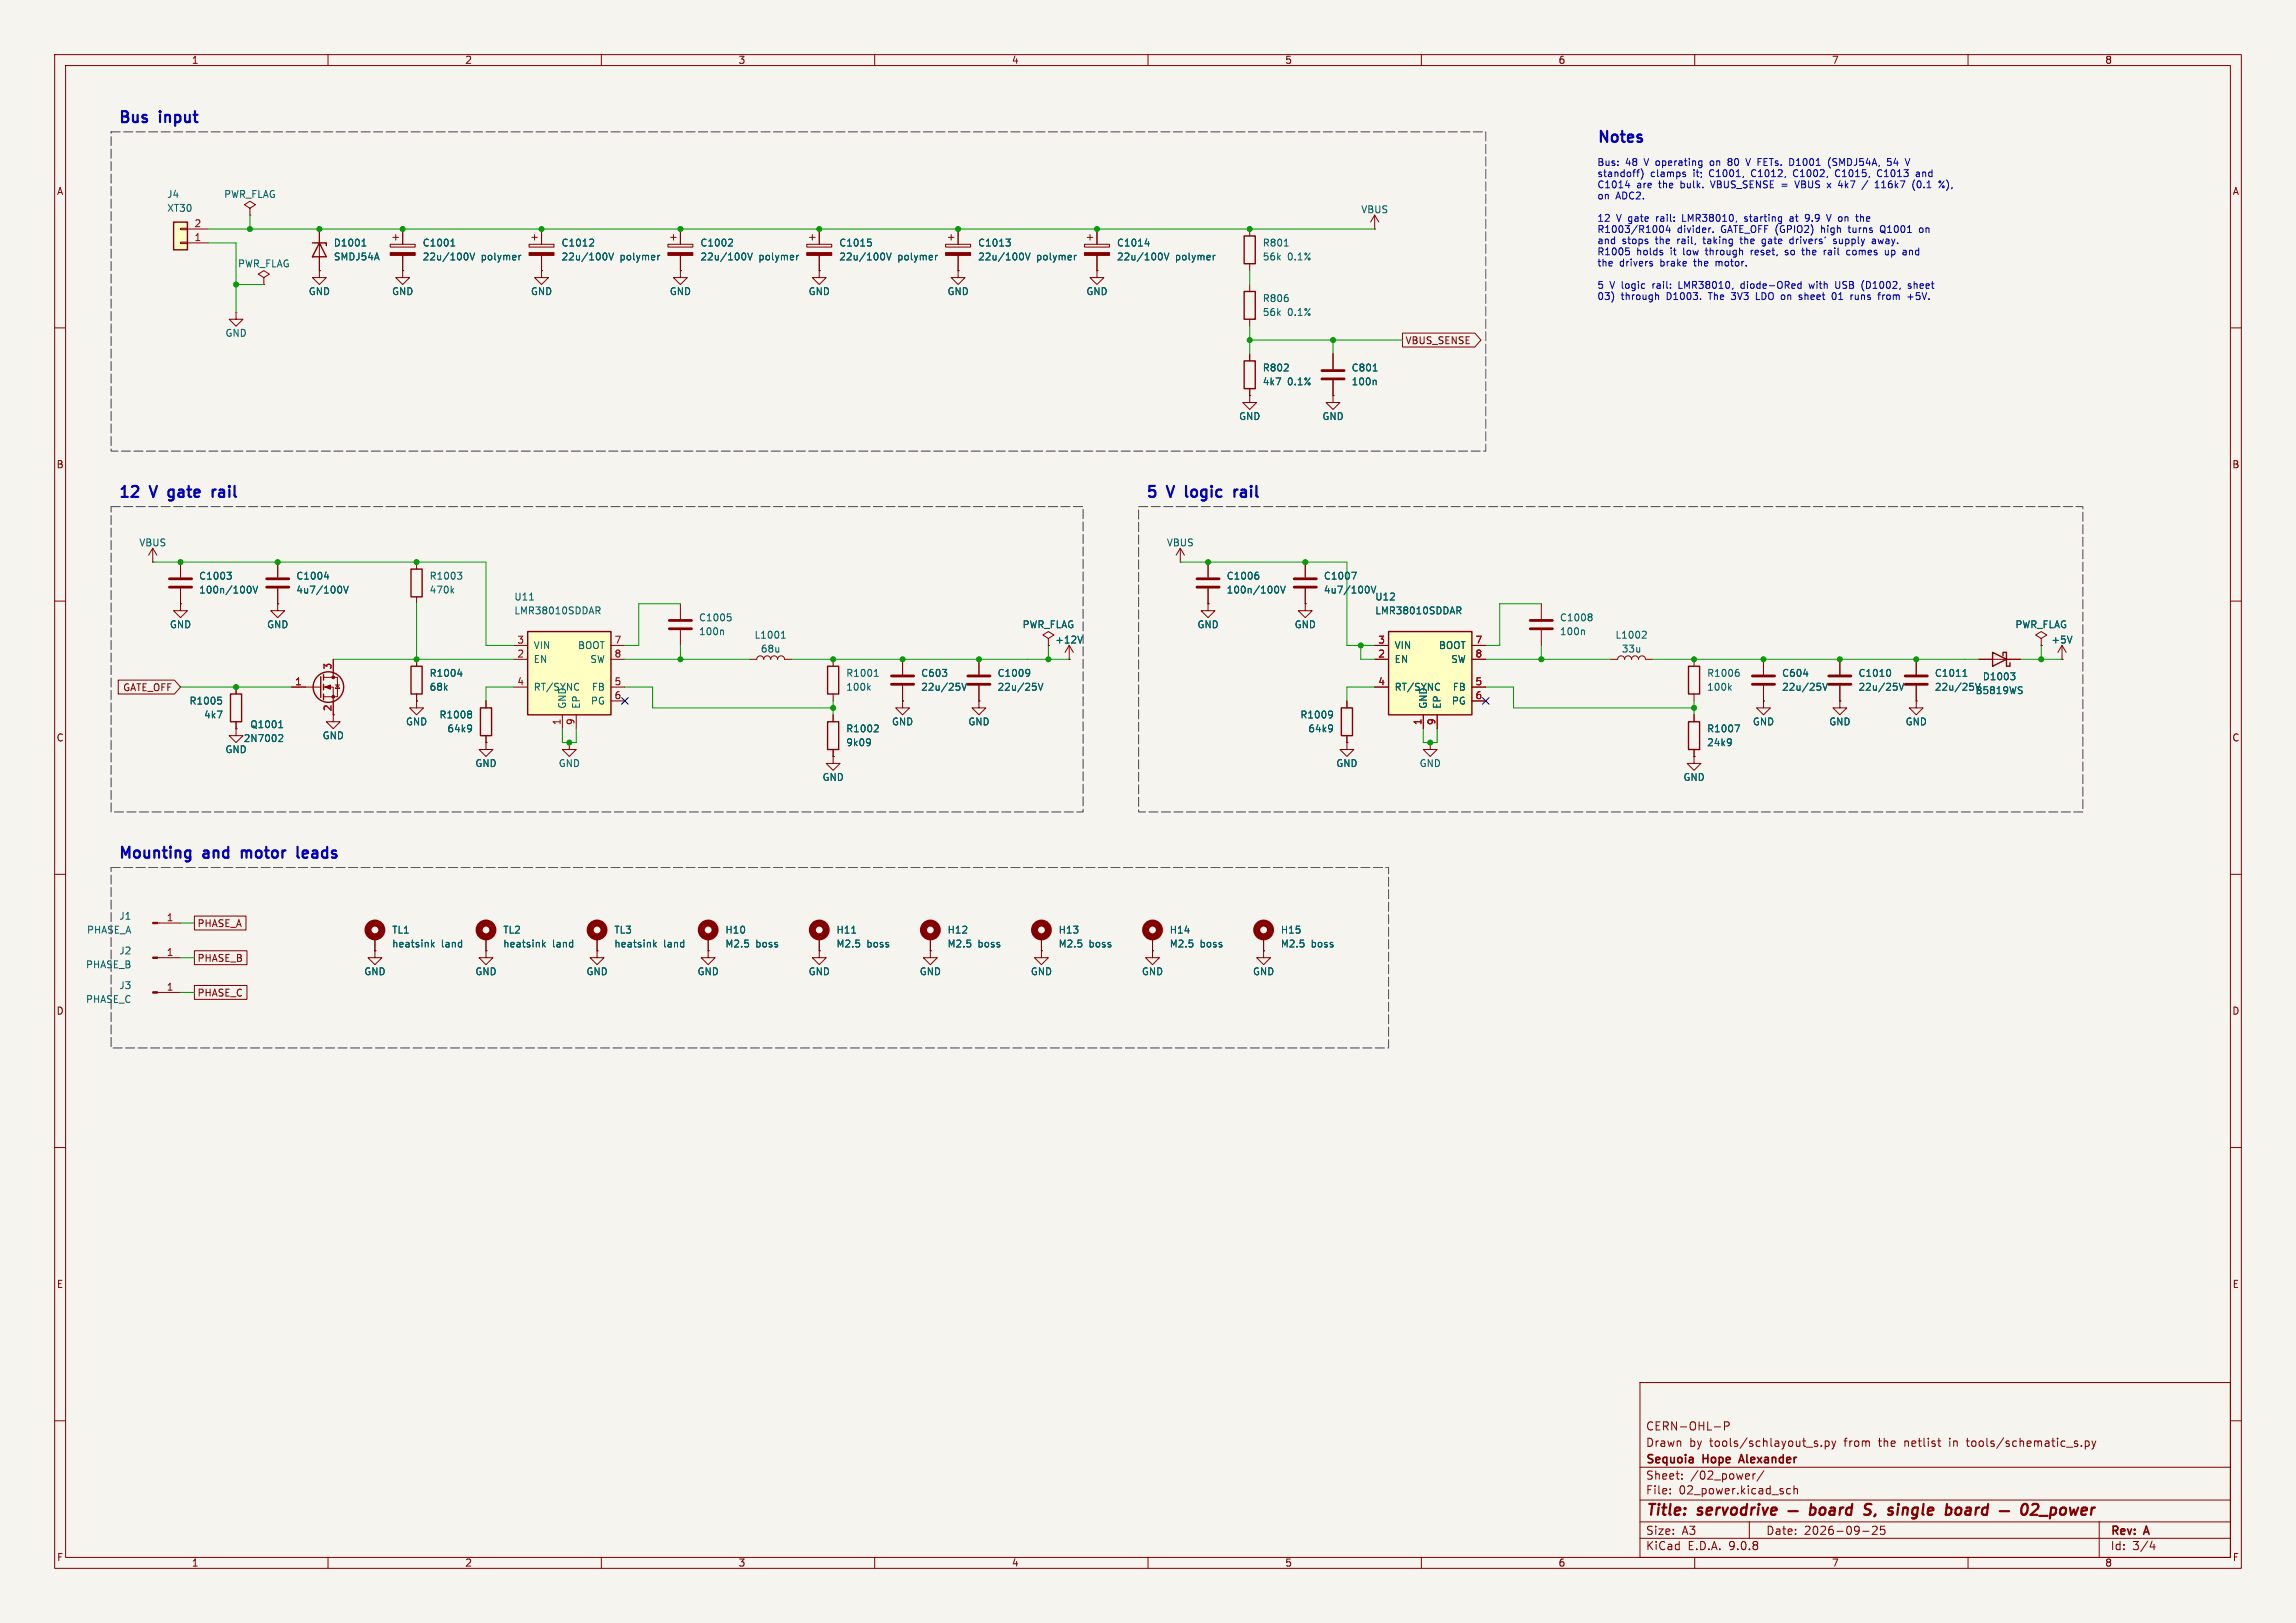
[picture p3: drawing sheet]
<svg xmlns="http://www.w3.org/2000/svg" width="420mm" height="297mm" viewBox="0 0 420 297" stroke-linecap="round" stroke-linejoin="round" font-family="sans-serif">
<defs><g id="words">
<g font-size="2.8" fill="#0000c2">
<text x="21.6" y="22.6">Bus</text>
<text x="29.3" y="22.6">input</text>
<text x="292.1" y="27.1">Notes</text>
<text x="21.6" y="91.2">12</text>
<text x="27.7" y="91.2">V</text>
<text x="31.8" y="91.2">gate</text>
<text x="40.6" y="91.2">rail</text>
<text x="209.5" y="91.2">5</text>
<text x="213.8" y="91.2">V</text>
<text x="217.8" y="91.2">logic</text>
<text x="227.5" y="91.2">rail</text>
<text x="21.6" y="157.2">Mounting</text>
<text x="37.3" y="157.2">and</text>
<text x="45.1" y="157.2">motor</text>
<text x="56.1" y="157.2">leads</text>
</g>
<g font-size="2.8" fill="#840000">
<text x="301" y="277.9">Title:</text>
<text x="310.6" y="277.9">servodrive</text>
<text x="343.5" y="277.9">S,</text>
<text x="348.7" y="277.9">single</text>
<text x="360" y="277.9">board</text>
</g>
<g font-size="2.1" fill="#840000">
<text x="301" y="262">CERN-OHL-P</text>
<text x="301" y="268.2">Sequoia</text>
<text x="301" y="265">Drawn</text>
<text x="309" y="265">by</text>
<text x="311.6" y="268.2">Hope</text>
<text x="312.8" y="265">tools/schlayout_s.py</text>
<text x="318.9" y="268.2">Alexander</text>
<text x="337.5" y="265">from</text>
<text x="344" y="265">the</text>
<text x="348.8" y="265">netlist</text>
<text x="357.1" y="265">in</text>
<text x="360.5" y="265">tools/schematic_s.py</text>
<text x="301" y="273.7">File:</text>
<text x="301" y="271">Sheet:</text>
<text x="307.1" y="273.7">02_power.kicad_sch</text>
<text x="309.2" y="271">/02_power/</text>
<text x="301" y="281.1">Size:</text>
<text x="307.6" y="281.1">A3</text>
<text x="323" y="281.1">Date:</text>
<text x="330" y="281.1">2026-09-25</text>
<text x="386" y="281.3">Rev:</text>
<text x="392.4" y="281.3">A</text>
<text x="301" y="283.9">KiCad</text>
<text x="308.7" y="283.9">E.D.A.</text>
<text x="316.3" y="283.9">9.0.8</text>
<text x="386" y="283.9">Id:</text>
<text x="390.1" y="283.9">3/4</text>
</g>
<g font-size="1.8" fill="#840000">
<text x="35" y="11.9">1</text>
<text x="85" y="11.9">2</text>
<text x="135" y="11.9">3</text>
<text x="185" y="11.9">4</text>
<text x="235" y="11.9">5</text>
<text x="285" y="11.9">6</text>
<text x="335" y="11.9">7</text>
<text x="385" y="11.9">8</text>
<text x="10.3" y="35.9">A</text>
<text x="408.3" y="35.9">A</text>
<text x="257" y="63.2">VBUS_SENSE</text>
<text x="10.3" y="85.9">B</text>
<text x="408.2" y="85.9">B</text>
<text x="22.4" y="126.7">GATE_OFF</text>
<text x="60.7" y="130.2" transform="rotate(-90 60.7 130.2)">2</text>
<text x="10.3" y="135.9">C</text>
<text x="408.2" y="135.9">C</text>
<text x="36" y="169.9">PHASE_A</text>
<text x="36" y="176.2">PHASE_B</text>
<text x="10.3" y="185.9">D</text>
<text x="36" y="182.6">PHASE_C</text>
<text x="408.2" y="185.9">D</text>
<text x="10.3" y="235.9">E</text>
<text x="408.3" y="235.9">E</text>
<text x="10.3" y="285.9">F</text>
<text x="35" y="286.9">1</text>
<text x="85" y="286.9">2</text>
<text x="135" y="286.9">3</text>
<text x="185" y="286.9">4</text>
<text x="235" y="286.9">5</text>
<text x="285" y="286.9">6</text>
<text x="335" y="286.9">7</text>
<text x="385" y="286.9">8</text>
<text x="408.3" y="285.9">F</text>
</g>
<g font-size="1.8" fill="#0000c2">
<text x="292.1" y="30.7">Bus:</text>
<text x="292.1" y="32.7">standoff)</text>
<text x="292.1" y="34.8">C1014</text>
<text x="297.3" y="30.7">48</text>
<text x="299.4" y="34.8">are</text>
<text x="300.9" y="30.7">V operating</text>
<text x="301.9" y="32.7">clamps</text>
<text x="303.6" y="34.8">the</text>
<text x="307.7" y="34.8">bulk.</text>
<text x="309.9" y="32.7">it;</text>
<text x="313" y="32.7">C1001,</text>
<text x="313.3" y="30.7">on</text>
<text x="313.5" y="34.8">VBUS_SENSE</text>
<text x="316.8" y="30.7">80</text>
<text x="320.4" y="30.7">V FETs.</text>
<text x="320.9" y="32.7">C1012,</text>
<text x="328.6" y="30.7">D1001</text>
<text x="328.7" y="32.7">C1002,</text>
<text x="329.3" y="34.8">VBUS</text>
<text x="335.9" y="30.7">(SMDJ54A,</text>
<text x="336.6" y="32.7">C1015,</text>
<text x="337.6" y="34.8">4k7</text>
<text x="344.5" y="32.7">C1013</text>
<text x="344.7" y="34.8">116k7</text>
<text x="346.9" y="30.7">54</text>
<text x="351.7" y="34.8">(0.1</text>
<text x="351.8" y="32.7">and</text>
<text x="356.8" y="34.8">%),</text>
<text x="292.1" y="36.8">on</text>
<text x="292.1" y="40.9">12</text>
<text x="295.6" y="36.8">ADC2.</text>
<text x="295.7" y="40.9">V gate</text>
<text x="303.2" y="40.9">rail:</text>
<text x="308.2" y="40.9">LMR38010,</text>
<text x="319.8" y="40.9">starting</text>
<text x="328.3" y="40.9">at</text>
<text x="331.3" y="40.9">9.9</text>
<text x="335.5" y="40.9">V on</text>
<text x="341.2" y="40.9">the</text>
<text x="292.1" y="43">R1003/R1004</text>
<text x="292.1" y="45">and</text>
<text x="292.1" y="47">R1005</text>
<text x="296.7" y="45">stops</text>
<text x="299.4" y="47">holds</text>
<text x="303" y="45">the</text>
<text x="305.7" y="47">it</text>
<text x="306.8" y="43">divider.</text>
<text x="307.1" y="45">rail,</text>
<text x="308.2" y="47">low</text>
<text x="312.1" y="45">taking</text>
<text x="312.5" y="47">through</text>
<text x="314.9" y="43">GATE_OFF (GPIO2)</text>
<text x="319.1" y="45">the</text>
<text x="320.9" y="47">reset,</text>
<text x="323.2" y="45">gate</text>
<text x="327.4" y="47">so</text>
<text x="328.5" y="45">drivers'</text>
<text x="330.8" y="47">the</text>
<text x="333.6" y="43">high</text>
<text x="334.9" y="47">rail</text>
<text x="336.7" y="45">supply</text>
<text x="338.8" y="43">turns</text>
<text x="339.3" y="47">comes</text>
<text x="343.9" y="45">away.</text>
<text x="344.8" y="43">Q1001</text>
<text x="346.5" y="47">up</text>
<text x="350" y="47">and</text>
<text x="352.2" y="43">on</text>
<text x="292.1" y="49.1">the</text>
<text x="292.1" y="53.2">5</text>
<text x="294.5" y="53.2">V logic</text>
<text x="296.2" y="49.1">drivers</text>
<text x="302.6" y="53.2">rail:</text>
<text x="303.8" y="49.1">brake</text>
<text x="307.5" y="53.2">LMR38010,</text>
<text x="310.2" y="49.1">the</text>
<text x="314.3" y="49.1">motor.</text>
<text x="319.1" y="53.2">diode-ORed</text>
<text x="331.8" y="53.2">with</text>
<text x="336.8" y="53.2">USB</text>
<text x="341.8" y="53.2">(D1002,</text>
<text x="350.5" y="53.2">sheet</text>
<text x="292.1" y="55.2">03)</text>
<text x="296.5" y="55.2">through</text>
<text x="305" y="55.2">D1003.</text>
<text x="312.8" y="55.2">The</text>
<text x="317.2" y="55.2">3V3</text>
<text x="321.9" y="55.2">LDO on</text>
<text x="330.2" y="55.2">sheet</text>
<text x="336.4" y="55.2">01</text>
<text x="340" y="55.2">runs</text>
<text x="345.3" y="55.2">from</text>
<text x="350.8" y="55.2">+5V.</text>
</g>
<g font-size="1.8" fill="#006464">
<text x="30.5" y="36.4">J4</text>
<text x="30.5" y="39">XT30</text>
<text x="40.9" y="36.4">PWR_FLAG</text>
<text x="248.9" y="39.2">VBUS</text>
<text x="61" y="47.9">SMDJ54A</text>
<text x="61" y="45.3">D1001</text>
<text x="77.2" y="47.9">22u/100V</text>
<text x="77.2" y="45.3">C1001</text>
<text x="88" y="47.9">polymer</text>
<text x="102.6" y="47.9">22u/100V</text>
<text x="102.6" y="45.3">C1012</text>
<text x="113.4" y="47.9">polymer</text>
<text x="128" y="47.9">22u/100V</text>
<text x="128" y="45.3">C1002</text>
<text x="138.8" y="47.9">polymer</text>
<text x="153.4" y="47.9">22u/100V</text>
<text x="153.4" y="45.3">C1015</text>
<text x="164.2" y="47.9">polymer</text>
<text x="178.8" y="47.9">22u/100V</text>
<text x="178.8" y="45.3">C1013</text>
<text x="189.6" y="47.9">polymer</text>
<text x="204.2" y="47.9">22u/100V</text>
<text x="204.2" y="45.3">C1014</text>
<text x="215" y="47.9">polymer</text>
<text x="230.9" y="45.3">R801</text>
<text x="230.9" y="47.9">56k</text>
<text x="235.5" y="47.9">0.1%</text>
<text x="43.4" y="49.1">PWR_FLAG</text>
<text x="56.4" y="54.2">GND</text>
<text x="71.6" y="54.2">GND</text>
<text x="97" y="54.2">GND</text>
<text x="122.4" y="54.2">GND</text>
<text x="147.8" y="54.2">GND</text>
<text x="173.2" y="54.2">GND</text>
<text x="198.6" y="54.2">GND</text>
<text x="230.9" y="55.5">R806</text>
<text x="230.9" y="58">56k</text>
<text x="235.5" y="58">0.1%</text>
<text x="41.1" y="61.8">GND</text>
<text x="230.9" y="68.2">R802</text>
<text x="230.9" y="70.7">4k7</text>
<text x="235.5" y="70.7">0.1%</text>
<text x="247.2" y="68.2">C801</text>
<text x="247.2" y="70.7">100n</text>
<text x="226.6" y="77.1">GND</text>
<text x="241.8" y="77.1">GND</text>
<text x="25.4" y="100.2">VBUS</text>
<text x="213.3" y="100.2">VBUS</text>
<text x="36.3" y="106.3">C1003</text>
<text x="54.1" y="106.3">C1004</text>
<text x="78.5" y="106.3">R1003</text>
<text x="224.3" y="106.3">C1006</text>
<text x="242.1" y="106.3">C1007</text>
<text x="36.3" y="108.8">100n/100V</text>
<text x="54.1" y="108.8">4u7/100V</text>
<text x="78.5" y="108.8">470k</text>
<text x="94" y="110.1">U11</text>
<text x="94" y="112.6">LMR38010SDDAR</text>
<text x="127.8" y="113.9">C1005</text>
<text x="224.3" y="108.8">100n/100V</text>
<text x="242.1" y="108.8">4u7/100V</text>
<text x="251.5" y="110.1">U12</text>
<text x="251.5" y="112.6">LMR38010SDDAR</text>
<text x="285.3" y="113.9">C1008</text>
<text x="31" y="115.2">GND</text>
<text x="48.8" y="115.2">GND</text>
<text x="97.5" y="119">VIN</text>
<text x="105.6" y="119">BOOT</text>
<text x="127.8" y="116.4">100n</text>
<text x="137.9" y="117.1">L1001</text>
<text x="139.1" y="119.6">68u</text>
<text x="187" y="115.2">PWR_FLAG</text>
<text x="192.9" y="118">+12V</text>
<text x="218.9" y="115.2">GND</text>
<text x="236.7" y="115.2">GND</text>
<text x="255" y="119">VIN</text>
<text x="263.1" y="119">BOOT</text>
<text x="285.3" y="116.4">100n</text>
<text x="295.4" y="117.1">L1002</text>
<text x="296.6" y="119.6">33u</text>
<text x="368.6" y="115.2">PWR_FLAG</text>
<text x="375.2" y="118">+5V</text>
<text x="78.5" y="124.1">R1004</text>
<text x="97.5" y="121.5">EN</text>
<text x="107.9" y="121.5">SW</text>
<text x="154.7" y="124.1">R1001</text>
<text x="168.4" y="124.1">C603</text>
<text x="182.4" y="124.1">C1009</text>
<text x="255" y="121.5">EN</text>
<text x="265.4" y="121.5">SW</text>
<text x="312.2" y="124.1">R1006</text>
<text x="325.9" y="124.1">C604</text>
<text x="339.9" y="124.1">C1010</text>
<text x="353.8" y="124.1">C1011</text>
<text x="362.6" y="124.7">D1003</text>
<text x="34.6" y="129.1">R1005</text>
<text x="37.2" y="131.7">4k7</text>
<text x="78.5" y="126.6">68k</text>
<text x="80.3" y="131.7">R1008</text>
<text x="97.5" y="126.6">RT/SYNC</text>
<text x="103.7" y="129.8" transform="rotate(-90 103.7 129.8)">GND</text>
<text x="106.3" y="129.8" transform="rotate(-90 106.3 129.8)">EP</text>
<text x="108" y="129.1">PG</text>
<text x="108.2" y="126.6">FB</text>
<text x="154.7" y="126.6">100k</text>
<text x="168.4" y="126.6">22u/25V</text>
<text x="182.4" y="126.6">22u/25V</text>
<text x="237.8" y="131.7">R1009</text>
<text x="255" y="126.6">RT/SYNC</text>
<text x="261.2" y="129.8" transform="rotate(-90 261.2 129.8)">GND</text>
<text x="263.8" y="129.8" transform="rotate(-90 263.8 129.8)">EP</text>
<text x="265.5" y="129.1">PG</text>
<text x="265.7" y="126.6">FB</text>
<text x="312.2" y="126.6">100k</text>
<text x="325.9" y="126.6">22u/25V</text>
<text x="339.9" y="126.6">22u/25V</text>
<text x="353.8" y="126.6">22u/25V</text>
<text x="361.3" y="127.2">B5819WS</text>
<text x="44.5" y="136">2N7002</text>
<text x="45.7" y="133.5">Q1001</text>
<text x="58.9" y="135.5">GND</text>
<text x="74.2" y="132.9">GND</text>
<text x="81.7" y="134.2">64k9</text>
<text x="154.7" y="134.2">R1002</text>
<text x="154.7" y="136.8">9k09</text>
<text x="163.1" y="132.9">GND</text>
<text x="177" y="132.9">GND</text>
<text x="239.2" y="134.2">64k9</text>
<text x="312.2" y="134.2">R1007</text>
<text x="312.2" y="136.8">24k9</text>
<text x="320.5" y="132.9">GND</text>
<text x="334.5" y="132.9">GND</text>
<text x="348.5" y="132.9">GND</text>
<text x="41.1" y="138">GND</text>
<text x="86.9" y="140.6">GND</text>
<text x="102.1" y="140.6">GND</text>
<text x="150.4" y="143.1">GND</text>
<text x="244.3" y="140.6">GND</text>
<text x="259.6" y="140.6">GND</text>
<text x="307.8" y="143.1">GND</text>
<text x="15.8" y="171">PHASE_A</text>
<text x="21.7" y="168.5">J1</text>
<text x="71.6" y="173.6">heatsink</text>
<text x="71.6" y="171">TL1</text>
<text x="80.7" y="173.6">land</text>
<text x="92" y="173.6">heatsink</text>
<text x="92" y="171">TL2</text>
<text x="101.1" y="173.6">land</text>
<text x="112.3" y="173.6">heatsink</text>
<text x="112.3" y="171">TL3</text>
<text x="121.4" y="173.6">land</text>
<text x="132.6" y="171">H10</text>
<text x="132.6" y="173.6">M2.5</text>
<text x="138.2" y="173.6">boss</text>
<text x="152.9" y="171">H11</text>
<text x="152.9" y="173.6">M2.5</text>
<text x="158.6" y="173.6">boss</text>
<text x="173.2" y="171">H12</text>
<text x="173.2" y="173.6">M2.5</text>
<text x="178.9" y="173.6">boss</text>
<text x="193.6" y="171">H13</text>
<text x="193.6" y="173.6">M2.5</text>
<text x="199.2" y="173.6">boss</text>
<text x="213.9" y="171">H14</text>
<text x="213.9" y="173.6">M2.5</text>
<text x="219.5" y="173.6">boss</text>
<text x="234.2" y="171">H15</text>
<text x="234.2" y="173.6">M2.5</text>
<text x="239.8" y="173.6">boss</text>
<text x="15.6" y="177.4">PHASE_B</text>
<text x="21.7" y="174.9">J2</text>
<text x="66.5" y="178.7">GND</text>
<text x="86.9" y="178.7">GND</text>
<text x="107.2" y="178.7">GND</text>
<text x="127.5" y="178.7">GND</text>
<text x="147.8" y="178.7">GND</text>
<text x="168.1" y="178.7">GND</text>
<text x="188.5" y="178.7">GND</text>
<text x="208.8" y="178.7">GND</text>
<text x="229.1" y="178.7">GND</text>
<text x="15.6" y="183.7">PHASE_C</text>
<text x="21.7" y="181.2">J3</text>
</g>
<g font-size="1.8" fill="#a90000">
<text x="35.5" y="41.7">2</text>
<text x="35.5" y="44.2">1</text>
<text x="94.5" y="117.9">3</text>
<text x="112.3" y="117.9">7</text>
<text x="252" y="117.9">3</text>
<text x="269.8" y="117.9">7</text>
<text x="53.9" y="125.5">1</text>
<text x="60.7" y="122.6" transform="rotate(-90 60.7 122.6)">3</text>
<text x="94.5" y="120.4">2</text>
<text x="94.5" y="125.5">4</text>
<text x="112.3" y="120.4">8</text>
<text x="112.3" y="125.5">5</text>
<text x="252" y="120.4">2</text>
<text x="252" y="125.5">4</text>
<text x="269.8" y="120.4">8</text>
<text x="269.8" y="125.5">5</text>
<text x="112.3" y="128">6</text>
<text x="269.8" y="128">6</text>
<text x="102.6" y="132.8" transform="rotate(-90 102.6 132.8)">1</text>
<text x="105.2" y="132.8" transform="rotate(-90 105.2 132.8)">9</text>
<text x="260.1" y="132.8" transform="rotate(-90 260.1 132.8)">1</text>
<text x="262.6" y="132.8" transform="rotate(-90 262.6 132.8)">9</text>
<text x="30.4" y="168.7">1</text>
<text x="30.4" y="175">1</text>
<text x="30.4" y="181.4">1</text>
</g>
</g></defs>
<path d="M0 0h420v297h-420z" fill="#f5f4ef" stroke="#f5f4ef" stroke-width=".18"/>
<g fill="none" stroke="#840000" stroke-width=".18">
<path d="M10 10h400v277h-400zM12 12h396v273h-396zM60 10v2M110 10v2M160 10v2M210 10v2M260 10v2M310 10v2M360 10v2M198.4 44.7h4.5v.5h-4.5zM198.9 43.4h1M199.4 42.9v1"/>
<path d="M200.7 49.5v1.3h1.2l-1.2 1.3-1.3-1.3h1.3M200.7 49.5h.1M200.7 41.9v2.8M200.7 46.7v2.8M228.6 41.9v1.3M228.6 48.3v1.2M228.6 52.1v1.2M228.6 58.4v1.3M10 60h2M243.8 72.4v1.3h1.3l-1.3 1.2-1.2-1.2h1.2M243.8 72.4h.1M243.8 64.8v2.8"/>
<path d="M243.8 69.6v2.8M408 60h2M10 110h2M27.9 102.9h.1M27.9 100.3l-.7 1.3M27.9 100.3l.8 1.3M27.9 100.3v2.6M33 102.9v2.8M33 107.7v2.8M50.8 102.9v2.8M50.8 107.7v2.8M76.2 102.9v1.2"/>
<path d="M76.2 109.2v1.3M124.5 110.5v2.8M124.5 115.3v2.8M191.8 116.8l1-.6-1-.6-1 .6 1 .6v1.3M191.8 118.1h.1M195.6 118.1l-.8 1.3M195.6 118.1l.7 1.3M195.6 118.1v2.6M408 110h2M104.1 135.9v1.3h1.3l-1.3 1.2-1.2-1.2h1.2M104.1 135.9h.1M137.2 120.7h1.2a.64 .64 0 0 1 .7-.7 .64 .64 0 0 1 .6 .7 .64 .64 0 0 1 .6-.7 .64 .64 0 0 1 .7 .7 .64 .64 0 0 1 .6-.7 .64 .64 0 0 1 .6 .7 .64 .64 0 0 1 .7-.7 .64 .64 0 0 1 .6 .7h1.3"/>
<path d="M152.4 138.4v1.3h1.3l-1.3 1.3-1.3-1.3h1.3M152.4 138.4h.1M152.4 120.7v1.2M152.4 127v1.3M152.4 130.8v1.3M152.4 137.2v1.2M165.1 128.3v1.2h1.3l-1.3 1.3-1.3-1.3h1.3M165.1 128.3h.1M165.1 120.7v2.7M165.1 125.5v2.8M179.1 128.3v1.2h1.2l-1.2 1.3-1.3-1.3h1.3M179.1 128.3h.1"/>
<path d="M195.6 120.7h.1M10 160h2M408 160h2M129.5 174v1.3h1.3l-1.3 1.2-1.2-1.2h1.2M129.5 174h.1M129.5 171.5v2.5M149.9 174v1.3h1.2l-1.2 1.2-1.3-1.2h1.3M149.9 174h.1M149.9 171.5v2.5M170.2 174v1.3h1.2l-1.2 1.2-1.3-1.2h1.3M170.2 174h.1M170.2 171.5v2.5"/>
<path d="M190.5 174v1.3h1.3l-1.3 1.2-1.3-1.2h1.3M190.5 174h.1M190.5 171.5v2.5M210.8 174v1.3h1.3l-1.3 1.2-1.3-1.2h1.3M210.8 174h.1M10 210h2M408 210h2M300 253h108v32h-108zM10 260h2M300 278.5h108M300 274.5h108M300 268.5h108"/>
<path d="M305.5 273.2v.2M305.5 272.5v.1M307.7 270.5v.2M307.7 269.8v.1M313.6 261.1h1.1M315.4 261l.8-.1 .1-.2-.1-.4-.2-.1h-.6v1.5M320 278.5v3M320.7 269.7v1M321.1 269.7l-.3 .1-.1 .2M322.7 269.1l-1.3 1.9M327.5 272.5l-.4-.1-.3 .3v.4l.1 .2h.6M328.2 272.5l.2-.1 .3 .1 .1 .9"/>
<path d="M328.2 271.9v1.5M332.3 264.2l.2 .2-.2 .3M332.3 263.7l.1 .1M333.2 264.5v.2M333.9 263.7v1.5M333.9 263.8l.4-.1 .3 .3v.4l-.2 .2h-.5M335.1 263.7l.3 1M335.4 264.7l-.3 .5M335.8 263.7l-.4 1M342.5 279.4l.6-.1 .2 .1 .1 .3-1 1.1h1M344 279.3l-.1 .7 .3-.1h.5l.1 .6-.3 .3-.6-.2M354.4 263.7h.6"/>
<path d="M354.9 264.7h.1M359.7 263.7h.5M380.7 264.5v.2M381.4 263.8l.5-.1 .3 .3v.4l-.2 .2h-.6M381.4 263.7v1.5M382.7 263.7l.3 1M383 264.7l-.3 .5M383.4 263.7l-.4 1M384 278.5v6.5M408 260h2M60 285v2M110 285v2"/>
<path d="M160 285v2M210 285v2M260 285v2M300 281.5h108M310 285v2M340.7 280.2h1.2M360 285v2M393.7 282l-.4 1.1h.9M394 282.6v1"/>
</g>
<g fill="none" stroke="#840000" stroke-width=".4">
<path d="M327.1 276.5h1.7M331.2 276l.2-.1 .6 .1 .1 .3-.1 .5a.66 .66 0 0 1-.9 .3M331.3 275.2l-.3 2M333 276.1a.52 .52 0 0 1 .5-.2 .52 .52 0 0 1 .4 .4v.5a.55 .55 0 0 1-.6 .4 .55 .55 0 0 1-.5-.4zM334.8 276l.2-.1 .6 .1-.1 1.2M335.6 276.3l-.6 .1a.4 .4 0 0 0-.4 .4 .4 .4 0 0 0 .3 .4l.6-.1M336.6 275.9l-.1 1.3M337.2 275.9l-.4 .1-.2 .3M338.7 276a.66 .66 0 0 0-1 .3v.5l.1 .3 .2 .1 .6-.1M338.8 275.2l-.2 2M342.3 275.3a.85 .85 0 0 0-1 .1 .45 .45 0 0 0 .2 .8l.3 .1a.49 .49 0 0 1 .4 .5 .49 .49 0 0 1-.5 .4l-.7-.1M347.2 275.9l-.2 1.3"/>
<path d="M347.3 275.2v.2M347.3 275.2l-.1 .1 .1 .1M347.3 275.2l.1 .1-.1 .1M357.7 276.3a.55 .55 0 0 1 .6-.4 .55 .55 0 0 1 .5 .4l-.1 .5a.6 .6 0 0 1-.9 .3M370 275.4a.46 .46 0 0 1 .5-.2 .46 .46 0 0 1 .4 .4 1.15 1.15 0 0 1-.8 1.6l-.2-.1a1.54 1.54 0 0 1 .1-1.7zM371.8 275.4l.3-.2h.4a.45 .45 0 0 1 .3 .6l-.1 .3-1.3 1.1h1.3M373 277.4h1.5M375.2 276l.2-.1 .6 .1 .1 .3-.1 .5a.66 .66 0 0 1-.9 .3M375.2 275.9l-.2 2M377 276.1a.52 .52 0 0 1 .5-.2 .52 .52 0 0 1 .4 .4v.5a.55 .55 0 0 1-.6 .4 .55 .55 0 0 1-.5-.4zM378.6 275.9l.3 1.3 .5-.9 .2 .9 .6-1.3M380.8 276.5l.9-.2v-.3l-.2-.1-.6 .1-.2 .9 .3 .3 .5-.1"/>
<path d="M382.6 275.9l-.1 1.3M383.2 275.9l-.4 .1-.2 .3"/>
</g>
<path d="M318.2 267.3h.7M318.5 266.2l-.5 1.5" fill="none" stroke="#840000" stroke-width=".3"/>
<g fill="none" stroke="#840000" stroke-width="1.3">
<circle cx="129.5" cy="170.2" r="1.27"/>
<circle cx="149.9" cy="170.2" r="1.27"/>
<circle cx="170.2" cy="170.2" r="1.27"/>
<circle cx="190.5" cy="170.2" r="1.27"/>
</g>
<g fill="none" stroke="#006464" stroke-width=".18">
<path d="M209.5 44.6h.8M210.1 44.2v.8M212.3 46.3a.79 .79 0 0 1 0 1.3M213 46.3l.4 1.3 .4-1.3M221.9 46.7v.9M222.3 46.7l-.4 .3M234.9 45h.8M251.2 67.9h.7M251.5 69.6l.2 .2v.6M41.5 104.7h.8l-.4 .5M42.1 105.2l.2 .2v.3l-.2 .3M45.4 107.3h.1a.68 .68 0 0 1 .4 .6 .68 .68 0 0 1-.4 .6h-.1"/>
<path d="M46.3 107.3l.4 1.2 .4-1.2M59.4 105.6h.7M60 105.1v.9M62.2 107.3a.79 .79 0 0 1 0 1.2M62.9 107.3l.4 1.2 .4-1.2M82.6 108l.4 .5M83 107.7l-.5 .5M83.7 104.7h.8l-.5 .5M84.2 105.2l.3 .2v.3l-.3 .3M132.2 115.3l.1 .2v.6M133.1 112.3h.6M133.5 112.8l.2 .3v.3l-.2 .2"/>
<path d="M142.9 116.8h.8M143.1 115.8l.2-.3v1.3M198 116.4l-.4 1.3M158.8 125.8l.4 .5M159 135.2l.2 .2v.5l-.2 .4M159.2 125.5l-.5 .4M159.2 135.7l-.2 .3M159.9 123.8h.8M160.1 122.8l.2-.3v1.3M160.4 132.7l.3 .2-.1 .3-.7 .7h.8M175.5 125.6v.6M176 125l.4 1.3 .4-1.3"/>
<path d="M155.8 170.8h.7"/>
</g>
<path d="M227.6 53.3h2v5.1h-2zM227.6 43.2h2v5.1h-2zM75.2 104.1h2v5.1h-2zM151.4 121.9h2v5.1h-2zM151.4 132.1h2v5.1h-2z" fill="none" stroke="#840000" stroke-width=".25"/>
<path d="M241.8 67.8h4.1M241.8 69.3h4.1M31 105.9h4.1M31 107.4h4.1M48.8 105.9h4M48.8 107.4h4M122.4 113.5h4.1M122.4 115.1h4.1M163.1 123.7h4M163.1 125.2h4" fill="none" stroke="#840000" stroke-width=".51"/>
<path d="M198.4 46.2h4.5v.5h-4.5z" fill="#840000" stroke="#840000" stroke-width=".18"/>
<path d="M96.5 115.6h15.3v15.2h-15.3z" fill="#ffffc2"/>
<path d="M227.6 66h2v5.1h-2zM96.5 115.6h15.3v15.2h-15.3zM308.9 132.1h2v5.1h-2z" fill="none" stroke="#840000" stroke-width=".25"/>
<g fill="none" stroke="#840000" stroke-width=".18">
<path d="M251.5 39.4l-.8 1.2M251.5 39.4l.7 1.2M251.5 39.4v2.5M43.2 57.2v1.2h1.2l-1.2 1.3-1.3-1.3h1.3M43.2 57.2h.1M96.8 44.7h4.5v.5h-4.5zM97.3 43.4h1M97.8 42.9v1M99.1 49.5v1.3h1.2l-1.2 1.3-1.3-1.3h1.3M99.1 49.5h.1M99.1 41.9v2.8M99.1 46.7v2.8"/>
<path d="M122.2 44.7h4.5v.5h-4.5zM122.7 43.4h1M123.2 42.9v1M124.5 49.5v1.3h1.2l-1.2 1.3-1.3-1.3h1.3M124.5 49.5h.1M124.5 41.9v2.8M124.5 46.7v2.8M147.6 44.7h4.5v.5h-4.5zM148.1 43.4h1M148.6 42.9v1M149.9 49.5v1.3h1.2l-1.2 1.3-1.3-1.3h1.3M149.9 49.5h.1"/>
<path d="M149.9 41.9v2.8M149.9 46.7v2.8M173 44.7h4.5v.5h-4.5zM173.5 43.4h1M174 42.9v1M175.3 49.5v1.3h1.2l-1.2 1.3-1.3-1.3h1.3M175.3 49.5h.1M175.3 41.9v2.8M175.3 46.7v2.8M251.5 41.9h.1M228.6 72.4v1.3h1.3l-1.3 1.2-1.3-1.2h1.3M228.6 72.4h.1"/>
<path d="M228.6 64.8v1.2M228.6 71.1v1.3M94 118.1h2.5M111.8 118.1h2.5M215.9 102.9h.1M215.9 100.3l-.8 1.3M215.9 100.3l.8 1.3M215.9 100.3v2.6M281.9 110.5v2.8M281.9 115.3v2.8M373.4 116.8l1-.6-1-.6-1 .6 1 .6v1.3M373.4 118.1h.1"/>
<path d="M377.2 118.1l-.8 1.3M377.2 118.1l.8 1.3M377.2 118.1v2.6M94 120.7h2.5M94 125.7h2.5M102.9 130.8v2.6M105.4 130.8v2.6M111.8 120.7h2.5M111.8 125.7h2.5M111.8 128.3h2.5M246.4 135.9v1.3h1.2l-1.2 1.2-1.3-1.2h1.3M246.4 135.9h.1"/>
<path d="M309.9 138.4v1.3h1.2l-1.2 1.3-1.3-1.3h1.3M309.9 138.4h.1M309.9 130.8v1.3M309.9 137.2v1.2M377.2 120.7h.1M28.8 175.3h4.2M28.8 168.9h4.2M88.9 171.5v2.5M109.2 174v1.3h1.3l-1.3 1.2-1.3-1.2h1.3M109.2 174h.1M109.2 171.5v2.5M210.8 171.5v2.5"/>
<path d="M231.1 174v1.3h1.3l-1.3 1.2-1.2-1.2h1.2M231.1 174h.1M231.1 171.5v2.5"/>
</g>
<g fill="none" stroke="#006464" stroke-width=".18">
<path d="M108.4 43.8l.2 .2-.1 .3-.7 .7h.8M110.7 46.3a.79 .79 0 0 1 0 1.3M111.4 46.3l.4 1.3 .4-1.3M120.3 46.7v.9M120.7 46.7l-.4 .3M133.8 43.8l.2 .2-.1 .3-.7 .7h.8M136.1 46.3a.79 .79 0 0 1 0 1.3M136.8 46.3l.4 1.3 .4-1.3M145.7 46.7v.9M146.1 46.7l-.4 .3M158.7 43.8h.6M159.2 44.2l.2 .3v.3l-.2 .2"/>
<path d="M161.5 46.3a.79 .79 0 0 1 0 1.3M162.2 46.3l.4 1.3 .4-1.3M171.1 46.7v.9M171.5 46.7l-.4 .3M184 43.8h.8l-.4 .4M184.6 44.2l.2 .3v.3l-.2 .2M186.9 46.3a.79 .79 0 0 1 0 1.3M187.6 46.3l.4 1.3 .4-1.3M196.5 46.7v.9M196.9 46.7l-.4 .3M96.9 109.8h.7M109 111.1h.5l.3 .2-.2 .4h-.6"/>
<path d="M109.3 111.7l.5 .6M289.6 115.3l.2 .2v.6M291 112.3l.2 .3-.2 .3 .2 .2v.3l-.2 .2M379 116.4l-.4 1.3M105.8 125.1l.1 .1M105.9 126.2h-.1M316.5 135.2l.2 .2v.5l-.2 .4M316.7 135.7l-.2 .3M317.4 132.7h.8l-.5 1.2M99.3 172v1.3M99.4 172.8l.3 .5M99.7 172.5l-.4 .4"/>
<path d="M119.6 172v1.3M119.7 172.8l.4 .5M120.1 172.5l-.5 .4"/>
</g>
<g fill="#840000" stroke="#840000" stroke-width=".18">
<path d="M27.9 175.1h.9v.3h-.9z"/>
<path d="M27.9 168.8h.9v.2h-.9z"/>
<path d="M122.2 46.2h4.5v.5h-4.5z"/>
<path d="M173 46.2h4.5v.5h-4.5z"/>
<path d="M147.6 46.2h4.5v.5h-4.5z"/>
<path d="M96.8 46.2h4.5v.5h-4.5z"/>
</g>
<g fill="none" stroke="#840000" stroke-width="1.3">
<circle cx="88.9" cy="170.2" r="1.27"/>
<circle cx="109.2" cy="170.2" r="1.27"/>
<circle cx="210.8" cy="170.2" r="1.27"/>
<circle cx="231.1" cy="170.2" r="1.27"/>
</g>
<path d="M279.9 113.5h4.1M279.9 115.1h4.1" fill="none" stroke="#840000" stroke-width=".51"/>
<path d="M254 115.6h15.2v15.2h-15.2z" fill="#ffffc2"/>
<path d="M254 115.6h15.2v15.2h-15.2zM42.2 127h2v5.1h-2zM245.4 129.5h2v5.1h-2z" fill="none" stroke="#840000" stroke-width=".25"/>
<g fill="none" stroke="#840000" stroke-width=".18">
<path d="M48.3 50.8l1-.6-1-.7-1.1 .7 1.1 .6v1.3M48.3 52.1h.1M58.4 49.5v1.3h1.3l-1.3 1.3-1.3-1.3h1.3M58.4 49.5h.1M71.4 44.7h4.5v.5h-4.5zM71.9 43.4h1M72.4 42.9v1M73.7 49.5v1.3h1.2l-1.2 1.3-1.3-1.3h1.3M73.7 49.5h.1M73.7 41.9v2.8M73.7 46.7v2.8M33 110.5v1.3h1.3l-1.3 1.2-1.3-1.2h1.3"/>
<path d="M33 110.5h.1M221 110.5v1.3h1.2l-1.2 1.2-1.3-1.2h1.3M221 110.5h.1M221 102.9v2.8M221 107.7v2.8M238.8 110.5v1.3h1.2l-1.2 1.2-1.3-1.2h1.3M238.8 110.5h.1M238.8 102.9v2.8M238.8 107.7v2.8M251.5 118.1h2.5M269.2 118.1h2.6M43.2 133.4v1.2h1.2l-1.2 1.3-1.3-1.3h1.3"/>
<path d="M43.2 133.4h.1M43.2 125.7v1.3M43.2 132.1v1.3M61 130.8v1.3h1.2l-1.2 1.3-1.3-1.3h1.3M179.1 120.7v2.7M179.1 125.5v2.8M246.4 128.3v1.2M246.4 134.6v1.3M251.5 120.7h2.5M251.5 125.7h2.5M260.3 130.8v2.6M261.6 135.9v1.3h1.3l-1.3 1.2-1.3-1.2h1.3"/>
<path d="M261.6 135.9h.1M262.9 130.8v2.6M269.2 120.7h2.6M269.2 125.7h2.6M269.2 128.3h2.6M294.6 120.7h1.3a.64 .64 0 0 1 .6-.7 .64 .64 0 0 1 .7 .7 .64 .64 0 0 1 .6-.7 .64 .64 0 0 1 .6 .7 .64 .64 0 0 1 .7-.7 .64 .64 0 0 1 .6 .7 .64 .64 0 0 1 .7-.7 .64 .64 0 0 1 .6 .7h1.3M336.5 128.3v1.2h1.3l-1.3 1.3-1.2-1.3h1.2M336.5 128.3h.1M336.5 120.7v2.7M336.5 125.5v2.8M350.5 128.3v1.2h1.3l-1.3 1.3-1.3-1.3h1.3M350.5 128.3h.1"/>
<path d="M350.5 120.7v2.7M350.5 125.5v2.8"/>
</g>
<g fill="none" stroke="#006464" stroke-width=".18">
<path d="M82.5 45h.7M82.6 44.1l.2-.3v1.2M85.3 46.3a.79 .79 0 0 1 0 1.3M86 46.3l.4 1.3 .4-1.3M94.9 46.7v.9M95.3 46.7l-.4 .3M229.9 104.7h.2M230 105.2l.3 .2v.3l-.3 .3M233.3 107.3h.2a.68 .68 0 0 1 .4 .6 .68 .68 0 0 1-.4 .6h-.2M234.3 107.3l.4 1.2 .4-1.2M247.3 104.7h.8l-.5 1.3M250.2 107.3a.79 .79 0 0 1 0 1.2"/>
<path d="M250.8 107.3l.4 1.2 .5-1.2M266.5 111.1h.5l.2 .2-.1 .4h-.6M266.8 111.7l.4 .6M300.6 115.5l.4 .1 .1 .3-.7 .9h.7M39.9 127.6h.6M40.3 128.1l.2 .2v.3l-.2 .2M188.1 122.5l.2 .2a.94 .94 0 0 1-.2 1M188.3 123l-.2 .3M189.5 125.6v.6M189.9 125l.4 1.3 .5-1.3M243.5 130.1l.2 .3a.94 .94 0 0 1-.2 .9M243.5 132.7l.2 .2v.5l-.1 .4"/>
<path d="M243.7 130.7l-.2 .2M243.7 133.2l-.2 .2M263.3 125.1v.1M263.3 126.2h.1M345.5 122.5a.79 .79 0 0 1 0 1.3M347 125.6v.6M347.4 125l.4 1.3 .4-1.3M359.1 123.8h.7M359.2 122.8l.2-.3v1.3M361.4 125l.4 1.3 .4-1.3"/>
</g>
<path d="M218.9 105.9h4.1M218.9 107.4h4.1M236.7 105.9h4.1M236.7 107.4h4.1M177 123.7h4.1M177 125.2h4.1M334.5 123.7h4.1M334.5 125.2h4.1M348.5 123.7h4.1M348.5 125.2h4.1" fill="none" stroke="#840000" stroke-width=".51"/>
<path d="M71.4 46.2h4.5v.5h-4.5z" fill="#840000" stroke="#840000" stroke-width=".18"/>
<path d="M31.7 40.6h2.6v5.1h-2.6z" fill="#ffffc2"/>
<g fill="none" stroke="#840000" stroke-width=".25">
<path d="M31.7 40.6h2.6v5.1h-2.6zM57.1 44.5h2.6v.5M58.4 44.5l1.3 2.5h-2.6zM364.5 119.4l2.5 1.3-2.5 1.2zM58.7 123.8v3.8M59.2 123.4v1.1M59.2 125.2v1M59.2 127v1M75.2 121.9h2v5.1h-2zM87.9 129.5h2v5.1h-2zM308.9 121.9h2v5.1h-2zM366.4 120v-.6h.6v2.5h.7v-.6"/>
<circle cx="60.1" cy="125.7" r="2.79"/>
</g>
<g fill="none" stroke="#840000" stroke-width=".18">
<path d="M45.7 38.1l1-.6-1-.7-1 .7 1 .6v1.3M45.7 39.4h.1M33 44.3h1.3v.3h-1.3zM33 41.8h1.3v.2h-1.3zM34.3 44.5h3.8M34.3 41.9h3.8M58.4 49.5h.1M58.4 41.9v7.6M73.7 49.5h.1M73.7 41.9v2.8M73.7 46.7v2.8M99.1 49.5h.1"/>
<path d="M99.1 41.9v2.8M99.1 46.7v2.8M124.5 49.5h.1M124.5 41.9v2.8M124.5 46.7v2.8M149.9 49.5h.1M149.9 41.9v2.8M149.9 46.7v2.8M175.3 49.5h.1M175.3 41.9v2.8M175.3 46.7v2.8M200.7 49.5h.1"/>
<path d="M200.7 41.9v2.8M200.7 46.7v2.8M228.6 72.4h.1M228.6 64.8v1.2M228.6 71.1v1.3M243.8 72.4h.1M243.8 64.8v2.8M243.8 69.6v2.8M256.5 61h13.3l1.1 1.2-1.1 1.3h-13.3zM33 110.5h.1M33 102.9v2.8M33 107.7v2.8"/>
<path d="M50.8 110.5v1.3h1.3l-1.3 1.2-1.3-1.2h1.3M50.8 110.5h.1M50.8 102.9v2.8M50.8 107.7v2.8M191.8 118.1h.1M221 110.5h.1M221 102.9v2.8M221 107.7v2.8M238.8 110.5h.1M238.8 102.9v2.8M238.8 107.7v2.8M251.5 118.1h2.5"/>
<path d="M269.2 118.1h2.6M373.4 118.1h.1M21.6 124.5h10.3l1.1 1.2-1.1 1.3h-10.3zM43.2 133.4h.1M43.2 125.7v1.3M43.2 132.1v1.3M53.3 125.7h5.4M59.2 124h2.5v3.5h-2.5M59.2 125.7h1.8v5.1M61 120.7v3.3M61.3 125.3h.8M61.7 125.3l.4 .7h-.8z"/>
<path d="M76.2 128.3v1.2h1.3l-1.3 1.3-1.3-1.3h1.3M76.2 128.3h.1M76.2 120.7v1.2M76.2 127v1.3M88.9 135.9v1.3h1.3l-1.3 1.2-1.3-1.2h1.3M88.9 135.9h.1M88.9 128.3v1.2M88.9 134.6v1.3M152.4 138.4h.1M152.4 130.8v1.3M152.4 137.2v1.2M165.1 128.3h.1"/>
<path d="M165.1 120.7v2.7M165.1 125.5v2.8M179.1 128.3h.1M179.1 120.7v2.7M179.1 125.5v2.8M195.6 120.7h.1M246.4 135.9h.1M246.4 128.3v1.2M246.4 134.6v1.3M251.5 125.7h2.5M251.5 120.7h2.5M260.3 130.8v2.6"/>
<path d="M262.9 130.8v2.6M269.2 125.7h2.6M269.2 120.7h2.6M269.2 128.3h2.6M309.9 138.4h.1M309.9 120.7v1.2M309.9 127v1.3M309.9 130.8v1.3M309.9 137.2v1.2M322.6 128.3v1.2h1.2l-1.2 1.3-1.3-1.3h1.3M322.6 128.3h.1M322.6 120.7v2.7"/>
<path d="M322.6 125.5v2.8M336.5 128.3h.1M336.5 120.7v2.7M336.5 125.5v2.8M350.5 128.3h.1M350.5 120.7v2.7M350.5 125.5v2.8M361.9 120.7h7.7M377.2 120.7h.1M35.6 174h9.6v2.5h-9.6zM35.6 167.6h9.4v2.6h-9.4zM68.6 174v1.3h1.2l-1.2 1.2-1.3-1.2h1.3"/>
<path d="M68.6 174h.1M68.6 171.5v2.5M88.9 174v1.3h1.3l-1.3 1.2-1.3-1.2h1.3M88.9 174h.1M88.9 171.5v2.5M109.2 174h.1M109.2 171.5v2.5M129.5 174h.1M129.5 171.5v2.5M149.9 174h.1M149.9 171.5v2.5M170.2 174h.1"/>
<path d="M170.2 171.5v2.5M190.5 174h.1M190.5 171.5v2.5M210.8 174h.1M210.8 171.5v2.5M231.1 174h.1M231.1 171.5v2.5M28.8 181.6h4.2M35.6 180.3h9.6v2.6h-9.6z"/>
</g>
<g fill="#840000" stroke="#840000" stroke-width=".18">
<path d="M59.4 125.7l1.1-.4v.8z"/>
<path d="M27.9 181.5h.9v.2h-.9z"/>
<circle cx="61" cy="124" r=".25"/>
<circle cx="61" cy="127.5" r=".25"/>
</g>
<g fill="none" stroke="#006464" stroke-width=".18">
<path d="M66.2 45h.7M66.3 44.1l.3-.3v1.2M82.5 45h.7M82.6 44.1l.2-.3v1.2M85.3 46.3a.79 .79 0 0 1 0 1.3M86 46.3l.4 1.3 .4-1.3M94.9 46.7v.9M95.3 46.7l-.4 .3M108.4 43.8l.2 .2-.1 .3-.7 .7h.8M110.7 46.3a.79 .79 0 0 1 0 1.3M111.4 46.3l.4 1.3 .4-1.3M120.3 46.7v.9"/>
<path d="M120.7 46.7l-.4 .3M133.8 43.8l.2 .2-.1 .3-.7 .7h.8M136.1 46.3a.79 .79 0 0 1 0 1.3M136.8 46.3l.4 1.3 .4-1.3M145.7 46.7v.9M146.1 46.7l-.4 .3M158.7 43.8h.6M159.2 44.2l.2 .3v.3l-.2 .2M161.5 46.3a.79 .79 0 0 1 0 1.3M162.2 46.3l.4 1.3 .4-1.3M171.1 46.7v.9M171.5 46.7l-.4 .3"/>
<path d="M184 43.8h.8l-.4 .4M184.6 44.2l.2 .3v.3l-.2 .2M186.9 46.3a.79 .79 0 0 1 0 1.3M187.6 46.3l.4 1.3 .4-1.3M196.5 46.7v.9M196.9 46.7l-.4 .3M209.5 44.6h.8M210.1 44.2v.8M212.3 46.3a.79 .79 0 0 1 0 1.3M213 46.3l.4 1.3 .4-1.3M221.9 46.7v.9M222.3 46.7l-.4 .3"/>
<path d="M251.2 67.9h.7M251.5 69.6l.2 .2v.6M41.5 104.7h.8l-.4 .5M42.1 105.2l.2 .2v.3l-.2 .3M45.4 107.3h.1a.68 .68 0 0 1 .4 .6 .68 .68 0 0 1-.4 .6h-.1M46.3 107.3l.4 1.2 .4-1.2M59.4 105.6h.7M60 105.1v.9M62.2 107.3a.79 .79 0 0 1 0 1.2M62.9 107.3l.4 1.2 .4-1.2M198 116.4l-.4 1.3M229.9 104.7h.2"/>
<path d="M230 105.2l.3 .2v.3l-.3 .3M233.3 107.3h.2a.68 .68 0 0 1 .4 .6 .68 .68 0 0 1-.4 .6h-.2M234.3 107.3l.4 1.2 .4-1.2M247.3 104.7h.8l-.5 1.3M250.2 107.3a.79 .79 0 0 1 0 1.2M250.8 107.3l.4 1.2 .5-1.2M266.5 111.1h.5l.2 .2-.1 .4h-.6M266.8 111.7l.4 .6M379 116.4l-.4 1.3M39.9 127.6h.6M40.3 128.1l.2 .2v.3l-.2 .2M51 133.2h.7"/>
<path d="M51.2 134.4l.4 .1 .1 .3-.8 .9h.8M51.2 132.1l.2-.2v1.3M83.7 123.3h.8M84.3 122.9v.9M86 130.1l.3 .3-.3 .3 .3 .2v.2l-.3 .3M86 132.7l.3 .2v.5l-.2 .4M86.3 133.2l-.3 .2M159 135.2l.2 .2v.5l-.2 .4M159.2 135.7l-.2 .3M160.4 132.7l.3 .2-.1 .3-.7 .7h.8M175.5 125.6v.6M176 125l.4 1.3 .4-1.3"/>
<path d="M188.1 122.5l.2 .2a.94 .94 0 0 1-.2 1M188.3 123l-.2 .3M189.5 125.6v.6M189.9 125l.4 1.3 .5-1.3M243.5 130.1l.2 .3a.94 .94 0 0 1-.2 .9M243.5 132.7l.2 .2v.5l-.1 .4M243.7 130.7l-.2 .2M243.7 133.2l-.2 .2M263.3 125.1v.1M263.3 126.2h.1M316.3 125.8l.4 .5M316.5 135.2l.2 .2v.5l-.2 .4"/>
<path d="M316.7 125.5l-.5 .4M316.7 135.7l-.2 .3M317.4 132.7h.8l-.5 1.2M317.8 122.5h.2M317.9 123l.2 .2v.3l-.2 .3M329.9 123.3h.8M333 125.6v.6M333.4 125l.5 1.3 .4-1.3M345.5 122.5a.79 .79 0 0 1 0 1.3M347 125.6v.6M347.4 125l.4 1.3 .4-1.3M359.1 123.8h.7"/>
<path d="M359.2 122.8l.2-.3v1.3M361.4 125l.4 1.3 .4-1.3M367.8 123.1h.8l-.5 .5M368.3 123.6l.3 .3v.3l-.3 .2M369.7 126.3l.2 .3-.2 .3M369.7 125.7h.2M78.9 172v1.3M79.1 172.8l.3 .5M79.4 172.5l-.5 .4M99.3 172v1.3M99.4 172.8l.3 .5M99.7 172.5l-.4 .4"/>
<path d="M119.6 172v1.3M119.7 172.8l.4 .5M120.1 172.5l-.5 .4M155.8 170.8h.7"/>
</g>
<circle cx="68.6" cy="170.2" r="1.27" fill="none" stroke="#840000" stroke-width="1.3"/>
<path d="M320.5 123.7h4.1M320.5 125.2h4.1" fill="none" stroke="#840000" stroke-width=".51"/>
<g fill="none" stroke="#009600" stroke-width=".18">
<path d="M45.7 39.4v2.5M38.1 41.9h213.4M38.1 44.5h5.1v12.7M43.2 52.1h5.1M228.6 49.5v2.6M228.6 59.7v5.1M228.6 62.2h27.9M243.8 62.2v2.6M27.9 102.9h61v15.2h5.1M76.2 110.5v10.2M124.5 110.5h-7.7v7.6h-2.5M124.5 118.1v2.6"/>
<path d="M191.8 118.1v2.6M215.9 102.9h30.5v15.2h5.1M248.9 118.1v2.6h2.6M281.9 110.5h-7.6v7.6h-2.5M281.9 118.1v2.6M373.4 118.1v2.6M33 125.7h20.3M61 120.7h33M94 125.7h-5.1v2.6M102.9 133.4v2.5h2.5v-2.5M114.3 120.7h22.9M114.3 125.7h5.1v3.8h33"/>
<path d="M144.8 120.7h50.8M152.4 128.3v2.5M251.5 125.7h-5.1v2.6M260.3 133.4v2.5h2.6v-2.5M271.8 120.7h22.8M271.8 125.7h5.1v3.8h33M302.3 120.7h59.6M309.9 128.3v2.5M369.6 120.7h7.6M33 168.9h2.6M33 175.3h2.6M33 181.6h2.6"/>
</g>
<path d="M113.7 127.7l1.2 1.2M114.9 127.7l-1.2 1.2M271.2 127.7l1.2 1.2M272.4 127.7l-1.2 1.2" fill="none" stroke="#000084" stroke-width=".18"/>
<path d="M294 24v2l-1.2-2v2M296.7 24v1.7M30.9 89.8l-.1 .2 .1 .7M38.9 89.6v1.3M39.5 89.6l-.4 .1-.2 .3M217 88.9l.1 1.9M225.8 89.6v1.3M226.4 89.6l-.4 .1-.2 .3M44.2 155.6v1.4M44.3 155.7l-.1 .1M54.4 155v1.7l.3 .3" fill="none" stroke="#0000c2" stroke-width=".4"/>
<g fill="none" stroke="#0000c2" stroke-width=".18">
<path d="M297.3 33.9h.8M297.9 33.5v.9M299.4 31.5h.5M299.6 31.2v1.1M299.8 31.1h.1M300.2 30.9l.2 .2M300.5 31.4v.9l-.3 .5M308 31.9l.3 .1v.1l-.1 .2h-.3M310.9 29.4l.4 .1M311.3 29.4v1.1l-.1 .1-.3 .1M311.3 30.2l-.4 .1M312.9 33.1l.4 1.3"/>
<path d="M316.3 29l-.2 .3 .2 .3-.2 .1v.3l.2 .3M319.3 39.7l-.2 .1 .2 .3M319.4 29l.4 1.3M325.9 33.7h1M325.9 34.1h1M327.7 29a.68 .68 0 0 1 .4 .6 .68 .68 0 0 1-.4 .7M327.8 39.7h-.3M328.2 31.2l-.1 .6 .2 .5M328.3 33.1l.4 1.3M330.3 39.9l.2 .1h.3M330.8 39.3l-.3-.1-.2 .2M334.1 39.2l.4 1.3 .5-1.3"/>
<path d="M334.2 33.5l.7 .9M334.8 28.8a1.46 1.46 0 0 0 0 2M334.9 33.5l-.7 .9M335.3 30.2l.1 .1M335.5 29l-.2 .3 .2 .3M335.7 31.6l.2 .5 .3 .2M336.6 33l-.3 .9h.8M336.9 33.5v.9M340.3 39.2v1.3M340.7 39.7l-.4 .1M341.7 33l-1.1 1.7M343 34.4h.7"/>
<path d="M343 33.5l.4-.4v1.3M343.4 31.6l.1 .5 .5 .2M344.2 34.4h.7M344.3 33.4l-.1 .1M345.3 29.6l.4-.1 .3 .2-.2 .5h-.5M345.3 29h.6M350 34.5l.3 .4M350.6 31.5h.4l.1 .8M351.1 31.8h-.4l-.2 .2 .2 .3h.4M351.3 33.2l-.2-.1a.68 .68 0 0 0-.4 .6 .68 .68 0 0 0 .4 .7l.2-.1M355.6 33.1l-.9 1.3M356.1 32.9l.1 .3"/>
<path d="M356.2 34.6l-.1 .3M295.1 53.9v.9M298 46l.1 .4-.3 .2M301.9 48.3h.3l.1 .2-.2 .2h-.2M301.9 47.8l.3 .1M303 54l.4 .2v.6M303.6 41.5v.3M304.1 46.3v.3M304.2 41.5l.1 .6-.2 .4h-.3l-.2-.4M305.1 41.2l-.3 .9h.8M305.4 41.7v.9M313.4 42.4v.2"/>
<path d="M318.4 43.3l.1 1.2M318.6 52l-.2 .2 .2 .5M319.1 40.4l.1 .1M320.3 45.8v.8M320.6 45.8l-.3 .2M321.3 53.5v1.3h.6M322.4 45h.3M322.4 43.9v.6l.4 .1M326.6 46.6h.3M326.6 46v.2h.3M327.5 43.9v.6l.1 .1 .4-.1M327.9 40h-.3l-.2 .2 .1 .2 .4 .1"/>
<path d="M329.1 51.9l.4 .1M329.2 54h.4M329.2 54.3l.4 .3M329.5 51.5v1.3M329.5 52.7l-.4 .1M329.6 45.8h.5M329.6 54.6l-.1 .2h-.4M329.8 45.4v1.1M329.8 46.6h.3M330.8 40.4l-.4 .1M330.9 51.9l.2 .9 .3-.6M334 45.8l-.3 .1"/>
<path d="M334.5 46.2v.4M335.4 43.9v.2l.5 .3-.2 .2-.3-.1M335.4 53.5a.68 .68 0 0 1 .5 .7 .68 .68 0 0 1-.5 .6l-.3-.5 .1-.5M335.8 51.5v1l.2 .3 .4-.1M337.9 45.9v.6l.1 .1h.4M338 41.7h.5M338.2 41.3l.1 1.2M338.9 54l-.3 .1M339.4 54v.6l.2 .2M342.5 43.8h.5l.1 .8M343.1 44.1h-.5l-.1 .2 .1 .3 .5-.1M344 41.5a.85 .85 0 0 0 .3 1.1h.2"/>
<path d="M344.2 42.2h.1M344.4 54v.8M344.5 54.1l-.1 .1M344.5 41.3h-.4M345.4 46.5l-.2 .1h-.3M345.4 45.8v.8M349 54.3h1M349.3 45.8v.8M349.5 45.8l-.2 .1M349.5 53.9v.9M349.5 52l-.3-.1-.2 .2 .1 .2 .4 .1v.3h-.5M351.6 41.8l-.3-.1-.2 .2 .1 .6h.4"/>
<circle cx="355.5" cy="34.2" r=".18"/>
</g>
<path d="M20.3 24.1h251.5v58.5h-251.5zM20.3 92.7h177.8v55.9h-177.8zM208.3 92.7h172.7v55.9h-172.7zM20.3 158.8h233.7v33h-233.7z" fill="none" stroke="#484848" stroke-width=".18" stroke-dasharray="1.7 .6"/>
<g fill="#009600" stroke="#009600" stroke-width=".18">
<circle cx="373.4" cy="120.7" r=".46"/>
<circle cx="309.9" cy="129.5" r=".46"/>
<circle cx="309.9" cy="120.7" r=".46"/>
<circle cx="336.5" cy="120.7" r=".46"/>
<circle cx="322.6" cy="120.7" r=".46"/>
<circle cx="350.5" cy="120.7" r=".46"/>
<circle cx="99.1" cy="41.9" r=".46"/>
<circle cx="73.7" cy="41.9" r=".46"/>
<circle cx="45.7" cy="41.9" r=".46"/>
<circle cx="58.4" cy="41.9" r=".46"/>
<circle cx="43.2" cy="52.1" r=".46"/>
<circle cx="76.2" cy="102.9" r=".46"/>
<circle cx="50.8" cy="102.9" r=".46"/>
<circle cx="43.2" cy="125.7" r=".46"/>
<circle cx="33" cy="102.9" r=".46"/>
<circle cx="104.1" cy="135.9" r=".46"/>
<circle cx="76.2" cy="120.7" r=".46"/>
<circle cx="228.6" cy="41.9" r=".46"/>
<circle cx="243.8" cy="62.2" r=".46"/>
<circle cx="200.7" cy="41.9" r=".46"/>
<circle cx="238.8" cy="102.9" r=".46"/>
<circle cx="261.6" cy="135.9" r=".46"/>
<circle cx="248.9" cy="118.1" r=".46"/>
<circle cx="281.9" cy="120.7" r=".46"/>
<circle cx="221" cy="102.9" r=".46"/>
<circle cx="228.6" cy="62.2" r=".46"/>
<circle cx="124.5" cy="41.9" r=".46"/>
<circle cx="149.9" cy="41.9" r=".46"/>
<circle cx="175.3" cy="41.9" r=".46"/>
<circle cx="124.5" cy="120.7" r=".46"/>
<circle cx="152.4" cy="120.7" r=".46"/>
<circle cx="152.4" cy="129.5" r=".46"/>
<circle cx="191.8" cy="120.7" r=".46"/>
<circle cx="179.1" cy="120.7" r=".46"/>
<circle cx="165.1" cy="120.7" r=".46"/>
</g>
<use href="#words"/>
</svg>
